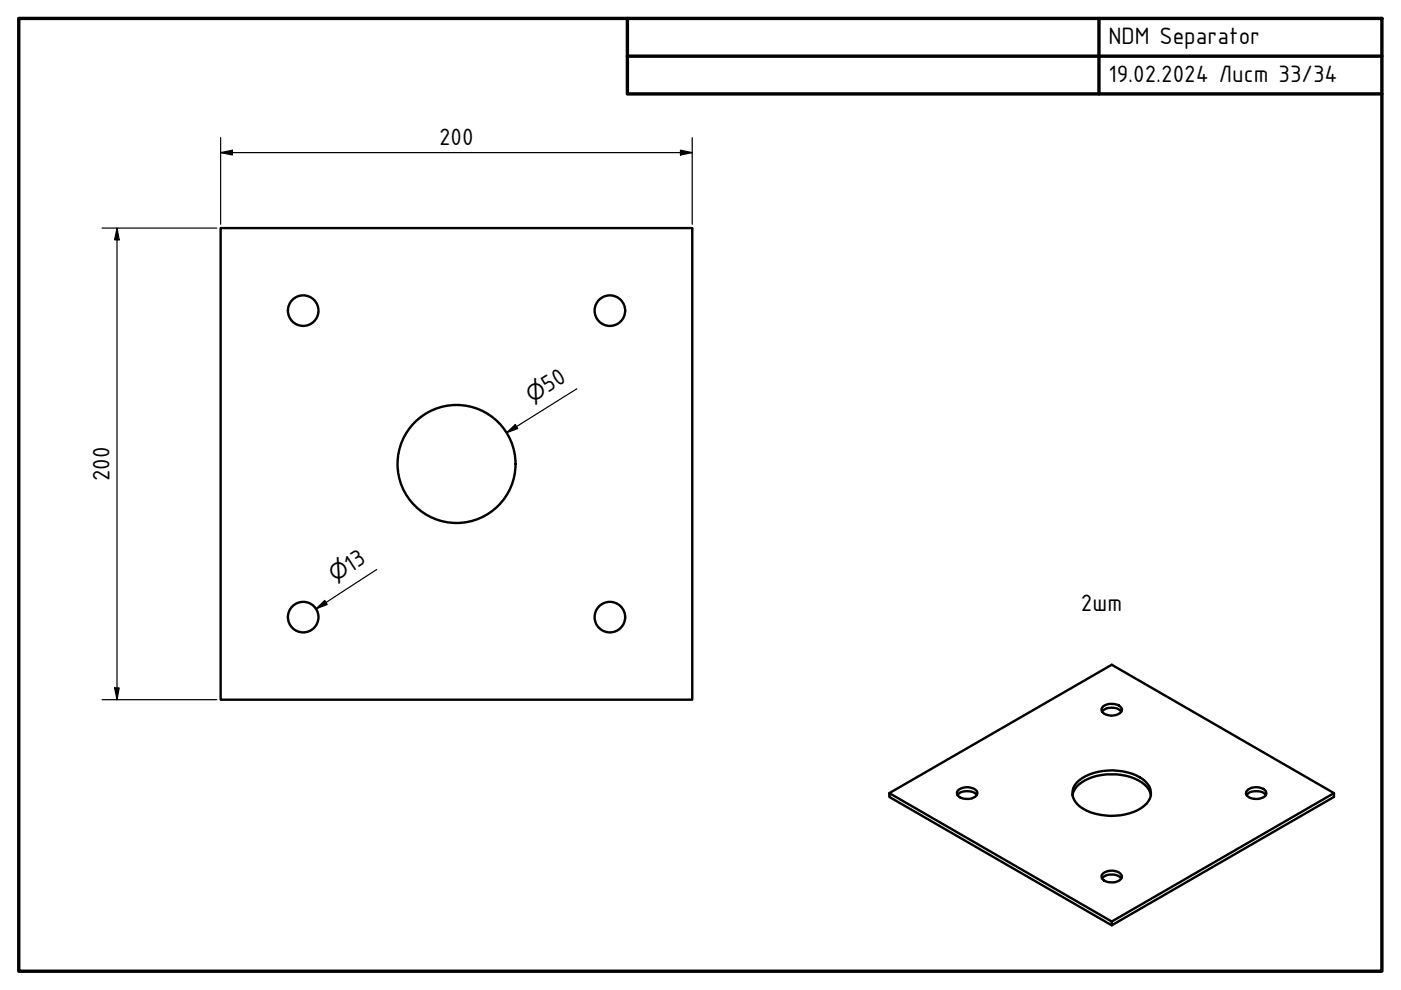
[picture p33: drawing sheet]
<svg xmlns="http://www.w3.org/2000/svg" width="297mm" height="210mm" viewBox="0 0 297 210" stroke-linecap="round" stroke-linejoin="round" font-family="sans-serif">
<defs><g id="words">
<g font-size="5.4">
<text x="235" y="9.4">NDM Separator</text>
<text x="235" y="17.4">19.02.2024 Лист 33/34</text>
<text x="93.1" y="30.7">200</text>
<text x="116.2" y="83.4" transform="rotate(-32 116.2 83.4)">50</text>
<text x="23.2" y="102" transform="rotate(-90 23.2 102)">200</text>
<text x="74.4" y="121.4" transform="rotate(-33 74.4 121.4)">13</text>
<text x="229.2" y="129.6">2шт</text>
</g>
<g font-size="4.6">
<text x="112.9" y="85.4" transform="rotate(-32 112.9 85.4)">⌀</text>
<text x="71.1" y="123.5" transform="rotate(-33 71.1 123.5)">⌀</text>
</g>
</g></defs>
<!-- layer: Visible (ISO) -->
<g fill="none" stroke="#000" stroke-width=".51">
<path d="M46.8 48.4h100v100h-100zM233.6 150.9a2.91 2.91 0 0 1 4.1 0M234 149.7a3.1 3.1 0 0 1 3.7 .4 1.18 1.18 0 0 1-1.1 1.5 2.44 2.44 0 0 1-3-1v-.3zM188.6 168.2l47.1-27.3 47.1 27.3v.8l-47.1 27.2v-.8l47.1-27.2M203 168.6a2.91 2.91 0 0 1 4.1 0M203.3 167.4a2.99 2.99 0 0 1 3.8 .4 1.24 1.24 0 0 1-1.1 1.5 2.44 2.44 0 0 1-3.1-1.1v-.2zM227.4 168.6a5.7 5.7 0 0 1 4.3-3.9 12.4 12.4 0 0 1 11 1.6 3.5 3.5 0 0 1 1.3 2.3M228.3 166a11.7 11.7 0 0 1 10.7-2.2 6.2 6.2 0 0 1 4.9 3.6 4 4 0 0 1-2.7 4.4 12.7 12.7 0 0 1-12.1-.7 3.3 3.3 0 0 1-.8-5.1zM264.3 168.6a2.91 2.91 0 0 1 4.1 0M264.6 167.4a2.94 2.94 0 0 1 3.8 .4 1.18 1.18 0 0 1-1.2 1.5 2.5 2.5 0 0 1-3-1.1zM233.6 186.2a3 3 0 0 1 4.1 0M234 185.1a2.93 2.93 0 0 1 3.7 .4 1.18 1.18 0 0 1-1.1 1.5 2.44 2.44 0 0 1-3-1.1v-.3z"/>
<path d="M235.7 195.4l-47.1-27.2v.8l47.1 27.2"/>
<circle cx="64.3" cy="65.9" r="3.2"/>
<circle cx="129.3" cy="65.9" r="3.2"/>
<circle cx="96.8" cy="98.4" r="12.5"/>
<circle cx="64.3" cy="130.8" r="3.2"/>
<circle cx="129.3" cy="130.8" r="3.2"/>
</g>
<!-- layer: Border (ISO) -->
<path d="M4 3.9h289v202h-289zM133 3.9v16h160M133 11.9h160M233 3.9v16" fill="none" stroke="#000" stroke-width=".72"/>
<!-- layer: Dimension (ISO) -->
<g fill="none" stroke="#000" stroke-width=".25">
<path d="M46.8 32.4l2.5-.6v1.1zM46.8 32.4h100M46.8 29.2v18.4M144.3 31.8l2.5 .6-2.5 .5zM146.8 29.2v18.4M21.6 48.4h24.4M24.8 48.4l.5 2.5h-1zM24.8 48.4v100M107.4 91.8l1.9-1.8 .5 .9zM122.3 82.4l-14.9 9.4M67 129.1l1.8-1.8 .6 .9zM79.9 120.7l-12.9 8.4"/>
<path d="M21.6 148.4h24.4M24.3 145.9h1l-.5 2.5z"/>
</g>
<path d="M46.8 32.4l2.5-.6v1.1zM144.3 31.8l2.5 .6-2.5 .5zM24.8 48.4l.5 2.5h-1zM107.4 91.8l1.9-1.8 .5 .9zM67 129.1l1.8-1.8 .6 .9zM24.3 145.9h1l-.5 2.5z" fill="#000"/>
<use href="#words"/>
</svg>
